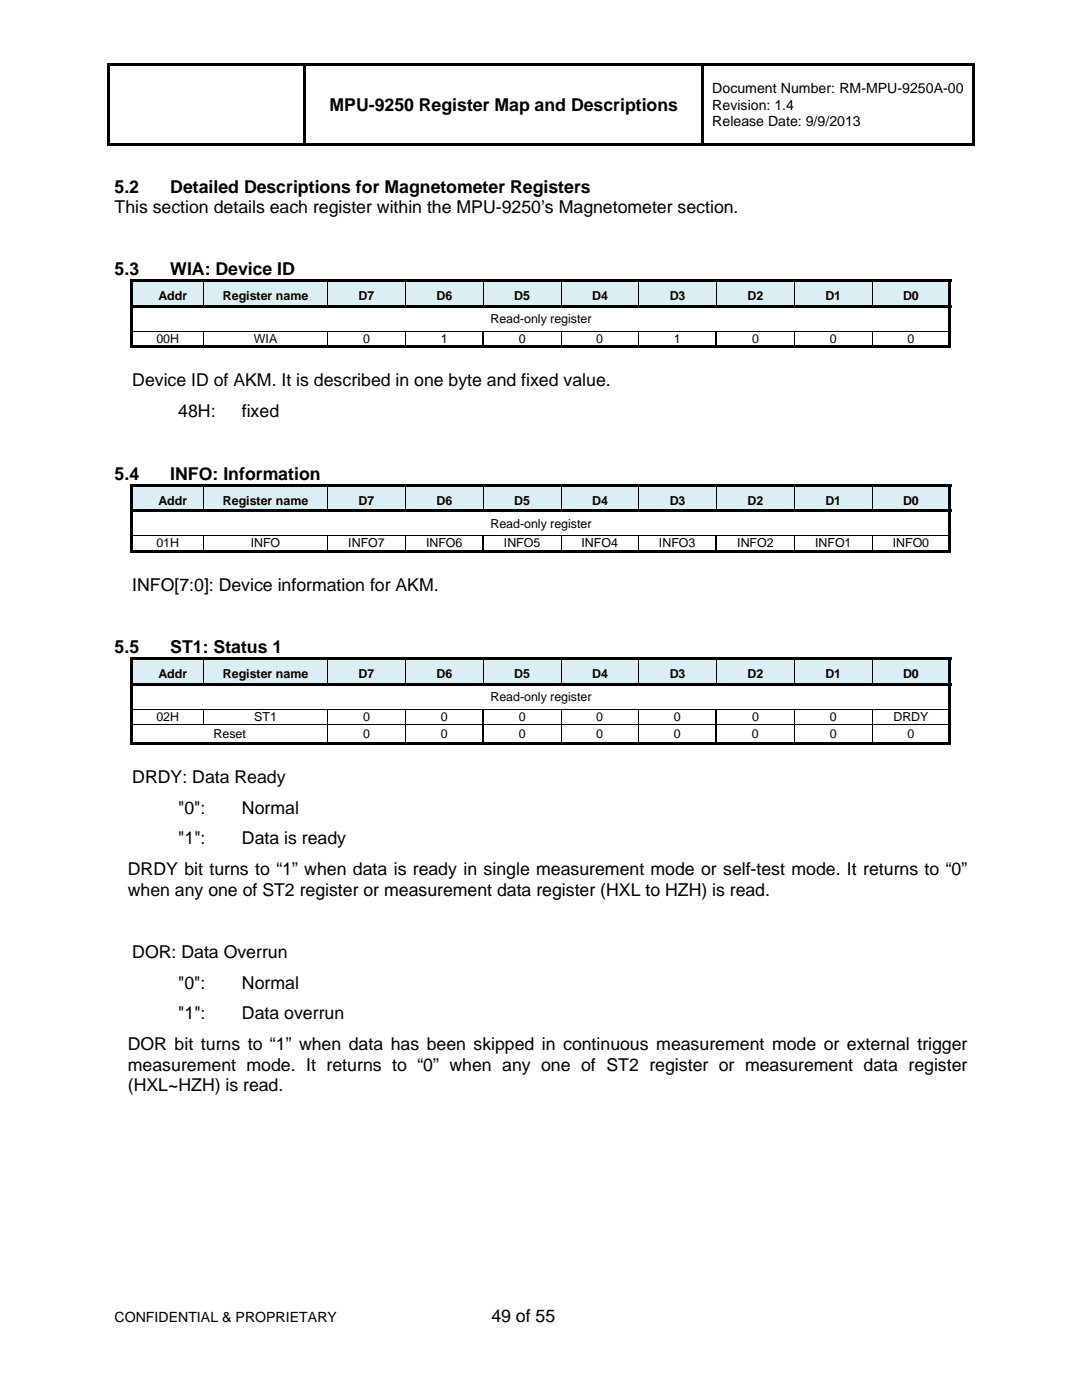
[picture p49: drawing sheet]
<svg xmlns="http://www.w3.org/2000/svg" width="216mm" height="279mm" viewBox="0 0 216 279" stroke-linecap="round" stroke-linejoin="round" font-family="sans-serif">
<defs><g id="words">
<g font-size="3.5">
<text x="65.7" y="22.2">MPU-9250 Register Map and Descriptions</text>
<text x="22.9" y="38.6">5.2</text>
<text x="34" y="38.6">Detailed Descriptions for Magnetometer Registers</text>
<text x="22.9" y="42.6">This section details each register within the MPU-9250’s Magnetometer section.</text>
<text x="22.9" y="55">5.3</text>
<text x="34" y="55">WIA: Device ID</text>
<text x="26.4" y="77">Device ID of AKM. It is described in one byte and fixed value.</text>
<text x="35.6" y="83.2">48H:</text>
<text x="48.2" y="83.2">fixed</text>
<text x="22.9" y="95.8">5.4</text>
<text x="34" y="95.8">INFO: Information</text>
<text x="26.4" y="117.9">INFO[7:0]: Device information for AKM.</text>
<text x="22.9" y="130.4">5.5</text>
<text x="34" y="130.4">ST1: Status 1</text>
<text x="26.4" y="156.2">DRDY: Data Ready</text>
<text x="35.6" y="162.4">&quot;0&quot;:</text>
<text x="48.3" y="162.4">Normal</text>
<text x="35.6" y="168.5">&quot;1&quot;:</text>
<text x="48.3" y="168.5">Data is ready</text>
<text x="25.5" y="178.8">when any one of ST2 register or measurement data register (HXL to HZH) is read.</text>
<text x="25.5" y="174.7">DRDY bit turns to “1” when data is ready in single measurement mode or self-test mode. It returns to “0”</text>
<text x="26.4" y="191.1">DOR: Data Overrun</text>
<text x="35.6" y="197.3">&quot;0&quot;:</text>
<text x="48.3" y="197.3">Normal</text>
<text x="35.6" y="203.5">&quot;1&quot;:</text>
<text x="48.3" y="203.5">Data overrun</text>
<text x="25.5" y="209.6">DOR bit turns to “1” when data has been skipped in continuous measurement mode or external trigger</text>
<text x="25.5" y="213.7">measurement mode. It returns to “0” when any one of ST2 register or measurement data register</text>
<text x="25.5" y="217.7">(HXL~HZH) is read.</text>
<text x="98.1" y="263.8">49 of 55</text>
</g>
<g font-size="2.8">
<text x="142.1" y="18.6">Document Number: RM-MPU-9250A-00</text>
<text x="142.1" y="21.9">Revision: 1.4</text>
<text x="142.1" y="25.1">Release Date: 9/9/2013</text>
<text x="22.9" y="263.8">CONFIDENTIAL &amp; PROPRIETARY</text>
</g>
<g font-size="2.5">
<text x="31.6" y="59.9">Addr</text>
<text x="44.5" y="59.9">Register name</text>
<text x="71.5" y="59.9">D7</text>
<text x="87.1" y="59.9">D6</text>
<text x="102.6" y="59.9">D5</text>
<text x="118.2" y="59.9">D4</text>
<text x="133.6" y="59.9">D3</text>
<text x="149.2" y="59.9">D2</text>
<text x="164.7" y="59.9">D1</text>
<text x="180.2" y="59.9">D0</text>
<text x="97.9" y="64.5">Read-only register</text>
<text x="31.2" y="68.4">00H</text>
<text x="50.7" y="68.4">WIA</text>
<text x="72.4" y="68.4">0</text>
<text x="88" y="68.4">1</text>
<text x="103.5" y="68.4">0</text>
<text x="119" y="68.4">0</text>
<text x="134.5" y="68.4">1</text>
<text x="150.1" y="68.4">0</text>
<text x="165.6" y="68.4">0</text>
<text x="181.1" y="68.4">0</text>
<text x="31.6" y="100.7">Addr</text>
<text x="44.5" y="100.7">Register name</text>
<text x="71.5" y="100.7">D7</text>
<text x="87.1" y="100.7">D6</text>
<text x="102.6" y="100.7">D5</text>
<text x="118.2" y="100.7">D4</text>
<text x="133.6" y="100.7">D3</text>
<text x="149.2" y="100.7">D2</text>
<text x="164.7" y="100.7">D1</text>
<text x="180.2" y="100.7">D0</text>
<text x="97.9" y="105.3">Read-only register</text>
<text x="31.2" y="109.2">01H</text>
<text x="50" y="109.2">INFO</text>
<text x="69.5" y="109.2">INFO7</text>
<text x="85" y="109.2">INFO6</text>
<text x="100.6" y="109.2">INFO5</text>
<text x="116" y="109.2">INFO4</text>
<text x="131.5" y="109.2">INFO3</text>
<text x="147.1" y="109.2">INFO2</text>
<text x="162.6" y="109.2">INFO1</text>
<text x="178.1" y="109.2">INFO0</text>
<text x="31.6" y="135.4">Addr</text>
<text x="44.5" y="135.4">Register name</text>
<text x="71.5" y="135.4">D7</text>
<text x="87.1" y="135.4">D6</text>
<text x="102.6" y="135.4">D5</text>
<text x="118.2" y="135.4">D4</text>
<text x="133.6" y="135.4">D3</text>
<text x="149.2" y="135.4">D2</text>
<text x="164.7" y="135.4">D1</text>
<text x="180.2" y="135.4">D0</text>
<text x="31.2" y="143.9">02H</text>
<text x="50.7" y="143.9">ST1</text>
<text x="72.4" y="143.9">0</text>
<text x="88" y="143.9">0</text>
<text x="97.9" y="140">Read-only register</text>
<text x="103.5" y="143.9">0</text>
<text x="119" y="143.9">0</text>
<text x="134.5" y="143.9">0</text>
<text x="150.1" y="143.9">0</text>
<text x="165.6" y="143.9">0</text>
<text x="178.3" y="143.9">DRDY</text>
<text x="42.6" y="147.2">Reset</text>
<text x="72.4" y="147.2">0</text>
<text x="88" y="147.2">0</text>
<text x="103.5" y="147.2">0</text>
<text x="119" y="147.2">0</text>
<text x="134.4" y="147.2">0</text>
<text x="150" y="147.2">0</text>
<text x="165.6" y="147.2">0</text>
<text x="181.1" y="147.2">0</text>
</g>
</g></defs>
<path d="M21.4 12.7h.5v.5h-.5zM21.4 12.7h173.1v.5h-173.1zM193.9 12.7h.6v.5h-.6zM21.4 13.2h.5v15.9h-.5zM21.4 28.6h39.2v.5h-39.2zM60.6 13.2h.5v15.9h-.5zM61.1 28.6h78.9v.5h-78.9zM140 13.2h.5v15.9h-.5zM140.5 28.6h53.4v.5h-53.4zM193.9 13.2h.6v15.9h-.6zM193.9 28.6h.6v.5h-.6z" fill="#000"/>
<g fill="#daeef3">
<path d="M26.6 56.3h13.9v4.6h-13.9z"/>
<path d="M28.1 56.3h10.8v4.6h-10.8z"/>
<path d="M40.7 56.3h24.6v4.6h-24.6z"/>
<path d="M42.4 56.3h21.2v4.6h-21.2z"/>
<path d="M65.4 56.3h15.4v4.6h-15.4z"/>
<path d="M67.1 56.3h12.1v4.6h-12.1z"/>
<path d="M81 56.3h15.3v4.6h-15.3z"/>
<path d="M82.7 56.3h12v4.6h-12z"/>
<path d="M96.5 56.3h15.4v4.6h-15.4z"/>
<path d="M98.1 56.3h12.1v4.6h-12.1z"/>
<path d="M112.1 56.3h15.3v4.6h-15.3z"/>
<path d="M113.7 56.3h12v4.6h-12z"/>
<path d="M127.6 56.3h15.3v4.6h-15.3z"/>
<path d="M129.2 56.3h12v4.6h-12z"/>
<path d="M143 56.3h15.4v4.6h-15.4z"/>
<path d="M144.7 56.3h12.1v4.6h-12.1z"/>
<path d="M158.6 56.3h15.3v4.6h-15.3z"/>
<path d="M160.3 56.3h12v4.6h-12z"/>
<path d="M174.1 56.3h15.2v4.6h-15.2z"/>
<path d="M175.7 56.3h12.1v4.6h-12.1z"/>
</g>
<g fill="#000">
<path d="M26.1 55.7h.5v.6h-.5zM26.1 55.7h101.8v.6h-101.8zM127.9 55.7h15v.6h-15zM142.9 55.7h46.9v.6h-46.9zM189.3 55.7h.5v.6h-.5zM26.1 56.3h.5v4.6h-.5zM26.1 60.9h101.8v.5h-101.8zM26.1 61.4h.5v4.6h-.5zM26.1 66.1h.5v3.4h-.5zM26.1 69h14.4v.5h-14.4zM40.5 69h24.8v.5h-24.8zM65.3 69h15.5v.5h-15.5z"/>
<path d="M80.8 69h15.5v.5h-15.5zM96.3 69h15.6v.5h-15.6zM111.9 69h15.3v.5h-15.3zM127.2 69h15.6v.5h-15.6zM127.9 60.9h15v.5h-15zM142.8 69h15.6v.5h-15.6zM142.9 60.9h46.9v.5h-46.9zM158.4 69h15.5v.5h-15.5zM173.9 69h15.4v.5h-15.4zM189.3 56.3h.5v4.6h-.5zM189.3 61.4h.5v4.6h-.5zM189.3 66.1h.5v3.4h-.5z"/>
<path d="M189.3 69h.5v.5h-.5z"/>
</g>
<g fill="none" stroke="#000" stroke-width=".2">
<path d="M40.6 56.3v4.6M65.4 56.3v4.6M80.9 56.3v4.6M96.4 56.3v4.6M112 56.3v4.6M127.5 56.3v4.6M142.9 56.3v4.6M158.5 56.3v4.6M174 56.3v4.6M26.1 66.1h163.7M40.6 66.1v2.9M65.4 66.1v2.9"/>
<path d="M80.9 66.1v2.9M112 66.1v2.9M127.3 66.1v2.9M158.5 66.1v2.9M174 66.1v2.9"/>
</g>
<path d="M96.4 66.1v2.9M142.9 66.1v2.9" fill="none" stroke="#000" stroke-width=".25"/>
<g fill="#daeef3">
<path d="M26.6 97.1h13.9v4.6h-13.9z"/>
<path d="M28.1 97.1h10.8v4.6h-10.8z"/>
<path d="M40.7 97.1h24.6v4.6h-24.6z"/>
<path d="M42.4 97.1h21.2v4.6h-21.2z"/>
<path d="M65.4 97.1h15.4v4.6h-15.4z"/>
<path d="M67.1 97.1h12.1v4.6h-12.1z"/>
<path d="M81 97.1h15.3v4.6h-15.3z"/>
<path d="M82.7 97.1h12v4.6h-12z"/>
<path d="M96.5 97.1h15.4v4.6h-15.4z"/>
<path d="M98.1 97.1h12.1v4.6h-12.1z"/>
<path d="M112.1 97.1h15.3v4.6h-15.3z"/>
<path d="M113.7 97.1h12v4.6h-12z"/>
<path d="M127.6 97.1h15.3v4.6h-15.3z"/>
<path d="M129.2 97.1h12v4.6h-12z"/>
<path d="M143 97.1h15.4v4.6h-15.4z"/>
<path d="M144.7 97.1h12.1v4.6h-12.1z"/>
<path d="M158.6 97.1h15.3v4.6h-15.3z"/>
<path d="M160.3 97.1h12v4.6h-12z"/>
<path d="M174.1 97.1h15.2v4.6h-15.2z"/>
<path d="M175.7 97.1h12.1v4.6h-12.1z"/>
</g>
<g fill="#000">
<path d="M26.1 96.5h.5v.6h-.5zM26.1 96.5h101.8v.6h-101.8zM127.9 96.5h15v.6h-15zM142.9 96.5h46.9v.6h-46.9zM189.3 96.5h.5v.6h-.5zM26.1 97.1h.5v4.6h-.5zM26.1 101.7h101.8v.5h-101.8zM26.1 102.2h.5v4.6h-.5zM26.1 107h.5v3.3h-.5zM26.1 109.8h14.4v.5h-14.4zM40.5 109.8h24.8v.5h-24.8zM65.3 109.8h15.5v.5h-15.5z"/>
<path d="M80.8 109.8h15.5v.5h-15.5zM96.3 109.8h15.6v.5h-15.6zM111.9 109.8h15.3v.5h-15.3zM127.2 109.8h15.6v.5h-15.6zM127.9 101.7h15v.5h-15zM142.8 109.8h15.6v.5h-15.6zM142.9 101.7h46.9v.5h-46.9zM158.4 109.8h15.5v.5h-15.5zM173.9 109.8h15.4v.5h-15.4zM189.3 97.1h.5v4.6h-.5zM189.3 102.2h.5v4.6h-.5zM189.3 107h.5v3.3h-.5z"/>
<path d="M189.3 109.8h.5v.5h-.5z"/>
</g>
<g fill="none" stroke="#000" stroke-width=".2">
<path d="M40.6 97.1v4.6M65.4 97.1v4.6M80.9 97.1v4.6M96.4 97.1v4.6M112 97.1v4.6M127.5 97.1v4.6M142.9 97.1v4.6M158.5 97.1v4.6M174 97.1v4.6M26.1 106.9h163.7M40.6 107v2.8M65.4 107v2.8"/>
<path d="M80.9 107v2.8M112 107v2.8M127.3 107v2.8M158.5 107v2.8M174 107v2.8"/>
</g>
<path d="M96.4 107v2.8M142.9 107v2.8" fill="none" stroke="#000" stroke-width=".25"/>
<g fill="#daeef3">
<path d="M26.6 131.7h13.9v4.6h-13.9z"/>
<path d="M28.1 131.7h10.8v4.6h-10.8z"/>
<path d="M40.7 131.7h24.6v4.6h-24.6z"/>
<path d="M42.4 131.7h21.2v4.6h-21.2z"/>
<path d="M65.4 131.7h15.4v4.6h-15.4z"/>
<path d="M67.1 131.7h12.1v4.6h-12.1z"/>
<path d="M81 131.7h15.3v4.6h-15.3z"/>
<path d="M82.7 131.7h12v4.6h-12z"/>
<path d="M96.5 131.7h15.4v4.6h-15.4z"/>
<path d="M98.1 131.7h12.1v4.6h-12.1z"/>
<path d="M112.1 131.7h15.3v4.6h-15.3z"/>
<path d="M113.7 131.7h12v4.6h-12z"/>
<path d="M127.6 131.7h15.3v4.6h-15.3z"/>
<path d="M129.2 131.7h12v4.6h-12z"/>
<path d="M143 131.7h15.4v4.6h-15.4z"/>
<path d="M144.7 131.7h12.1v4.6h-12.1z"/>
<path d="M158.6 131.7h15.3v4.6h-15.3z"/>
<path d="M160.3 131.7h12v4.6h-12z"/>
<path d="M174.1 131.7h15.2v4.6h-15.2z"/>
<path d="M175.7 131.7h12.1v4.6h-12.1z"/>
</g>
<g fill="#000">
<path d="M26.1 131.2h.5v.5h-.5zM26.1 131.2h101.8v.5h-101.8zM26.1 131.7h.5v4.6h-.5zM26.1 136.3h101.8v.5h-101.8zM127.9 131.2h15v.5h-15zM127.9 136.3h15v.5h-15zM142.9 131.2h46.9v.5h-46.9zM142.9 136.3h46.9v.5h-46.9zM189.3 131.2h.5v.5h-.5zM189.3 131.7h.5v4.6h-.5zM26.1 136.8h.5v4.6h-.5zM26.1 141.6h.5v2.8h-.5z"/>
<path d="M26.1 144.6h.5v4.1h-.5zM26.1 148.1h39.2v.6h-39.2zM65.3 148.1h15.5v.6h-15.5zM80.8 148.1h15.5v.6h-15.5zM96.3 148.1h15.6v.6h-15.6zM111.9 148.1h15.3v.6h-15.3zM127.2 148.1h15.6v.6h-15.6zM142.8 148.1h15.6v.6h-15.6zM158.4 148.1h15.5v.6h-15.5zM173.9 148.1h15.4v.6h-15.4zM189.3 136.8h.5v4.6h-.5zM189.3 141.6h.5v2.8h-.5z"/>
<path d="M189.3 144.6h.5v4.1h-.5zM189.3 148.1h.5v.6h-.5z"/>
</g>
<g fill="none" stroke="#000" stroke-width=".2">
<path d="M40.6 131.7v4.6M65.4 131.7v4.6M80.9 131.7v4.6M96.4 131.7v4.6M112 131.7v4.6M127.5 131.7v4.6M142.9 131.7v4.6M158.5 131.7v4.6M174 131.7v4.6M26.1 141.5h163.7M26.1 144.5h163.7M40.6 141.6v2.8"/>
<path d="M65.4 141.6v2.8M65.4 144.6v3.5M80.9 141.6v2.8M80.9 144.6v3.5M112 141.6v2.8M112 144.6v3.5M127.3 141.6v2.8M127.3 144.6v3.5M158.5 141.6v2.8M158.5 144.6v3.5M174 141.6v2.8M174 144.6v3.5"/>
</g>
<path d="M96.4 141.6v2.8M96.4 144.6v3.5M142.9 141.6v2.8M142.9 144.6v3.5" fill="none" stroke="#000" stroke-width=".25"/>
<use href="#words"/>
</svg>
